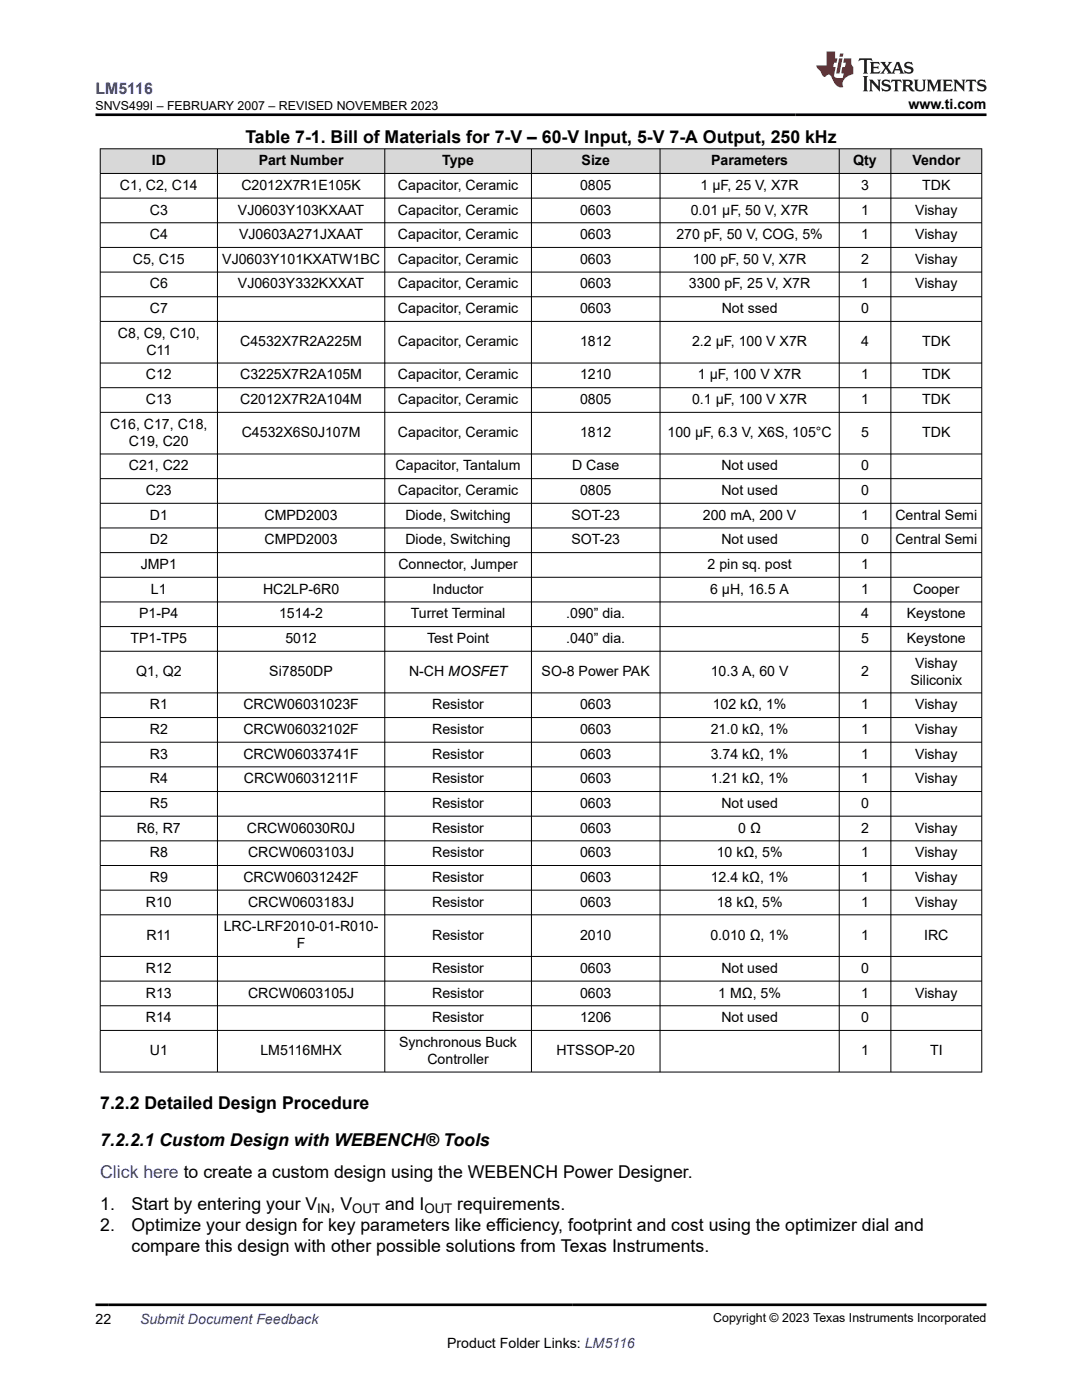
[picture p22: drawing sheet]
<svg xmlns="http://www.w3.org/2000/svg" width="216mm" height="279mm" viewBox="0 0 216 279" stroke-linecap="round" stroke-linejoin="round" font-family="sans-serif">
<defs><g id="words">
<g font-size="3.5">
<text x="49" y="28.5">Table 7-1. Bill of Materials for 7-V – 60-V Input, 5-V 7-A Output, 250 kHz</text>
<text x="20" y="221.3">7.2.2 Detailed Design Procedure</text>
<text x="20" y="228.7">7.2.2.1 Custom Design with WEBENCH® Tools</text>
<text x="20" y="241.4">1.</text>
<text x="20" y="245.7">2.</text>
<text x="26.2" y="245.7">Optimize your design for key parameters like efficiency, footprint and cost using the optimizer dial and</text>
<text x="26.3" y="241.4">Start by entering your V</text>
<text x="66" y="241.4">, V</text>
<text x="76.8" y="241.4">and I</text>
<text x="91.2" y="241.4">requirements.</text>
<text x="26.2" y="249.9">compare this design with other possible solutions from Texas Instruments.</text>
</g>
<text font-size="3.5" fill="#00f" x="20" y="235.1">Click here to create a custom design using the WEBENCH Power Designer.</text>
<text font-size="3.2" fill="#00f" x="19" y="18.7">LM5116</text>
<g font-size="2.8">
<text x="181.3" y="21.8">www.ti.com</text>
<text x="30.3" y="33">ID</text>
<text x="51.6" y="33">Part Number</text>
<text x="88.2" y="33">Type</text>
<text x="116" y="33">Size</text>
<text x="141.9" y="33">Parameters</text>
<text x="170.3" y="33">Qty</text>
<text x="182" y="33">Vendor</text>
<text x="23.9" y="37.9">C1, C2, C14</text>
<text x="48.2" y="37.9">C2012X7R1E105K</text>
<text x="79.4" y="37.9">Capacitor, Ceramic</text>
<text x="115.7" y="37.9">0805</text>
<text x="139.8" y="37.9">1 µF, 25 V, X7R</text>
<text x="171.8" y="37.9">3</text>
<text x="184" y="37.9">TDK</text>
<text x="29.9" y="42.8">C3</text>
<text x="29.9" y="47.7">C4</text>
<text x="47.5" y="42.8">VJ0603Y103KXAAT</text>
<text x="47.7" y="47.7">VJ0603A271JXAAT</text>
<text x="79.4" y="42.8">Capacitor, Ceramic</text>
<text x="79.4" y="47.7">Capacitor, Ceramic</text>
<text x="115.7" y="42.8">0603</text>
<text x="115.7" y="47.7">0603</text>
<text x="135" y="47.7">270 pF, 50 V, COG, 5%</text>
<text x="137.8" y="42.8">0.01 µF, 50 V, X7R</text>
<text x="171.8" y="42.8">1</text>
<text x="171.8" y="47.7">1</text>
<text x="182.6" y="42.8">Vishay</text>
<text x="182.6" y="47.7">Vishay</text>
<text x="26.5" y="52.7">C5, C15</text>
<text x="44.3" y="52.7">VJ0603Y101KXATW1BC</text>
<text x="79.4" y="52.7">Capacitor, Ceramic</text>
<text x="115.7" y="52.7">0603</text>
<text x="138.3" y="52.7">100 pF, 50 V, X7R</text>
<text x="171.8" y="52.7">2</text>
<text x="182.6" y="52.7">Vishay</text>
<text x="29.9" y="57.6">C6</text>
<text x="47.5" y="57.6">VJ0603Y332KXXAT</text>
<text x="79.4" y="57.6">Capacitor, Ceramic</text>
<text x="115.7" y="57.6">0603</text>
<text x="137.5" y="57.6">3300 pF, 25 V, X7R</text>
<text x="171.8" y="57.6">1</text>
<text x="182.6" y="57.6">Vishay</text>
<text x="29.9" y="62.5">C7</text>
<text x="79.4" y="62.5">Capacitor, Ceramic</text>
<text x="115.7" y="62.5">0603</text>
<text x="144" y="62.5">Not ssed</text>
<text x="171.8" y="62.5">0</text>
<text x="23.5" y="67.4">C8, C9, C10,</text>
<text x="29.2" y="70.8">C11</text>
<text x="47.9" y="69.1">C4532X7R2A225M</text>
<text x="79.4" y="69.1">Capacitor, Ceramic</text>
<text x="115.7" y="69.1">1812</text>
<text x="138.1" y="69.1">2.2 µF, 100 V X7R</text>
<text x="171.8" y="69.1">4</text>
<text x="184" y="69.1">TDK</text>
<text x="29.1" y="75.7">C12</text>
<text x="47.9" y="75.7">C3225X7R2A105M</text>
<text x="79.4" y="75.7">Capacitor, Ceramic</text>
<text x="115.7" y="75.7">1210</text>
<text x="139.3" y="75.7">1 µF, 100 V X7R</text>
<text x="171.8" y="75.7">1</text>
<text x="184" y="75.7">TDK</text>
<text x="29.1" y="80.6">C13</text>
<text x="47.9" y="80.6">C2012X7R2A104M</text>
<text x="79.4" y="80.6">Capacitor, Ceramic</text>
<text x="115.7" y="80.6">0805</text>
<text x="138.1" y="80.6">0.1 µF, 100 V X7R</text>
<text x="171.8" y="80.6">1</text>
<text x="184" y="80.6">TDK</text>
<text x="22" y="85.6">C16, C17, C18,</text>
<text x="25.7" y="89">C19, C20</text>
<text x="48.2" y="87.3">C4532X6S0J107M</text>
<text x="79.4" y="87.3">Capacitor, Ceramic</text>
<text x="115.7" y="87.3">1812</text>
<text x="133.2" y="87.3">100 µF, 6.3 V, X6S, 105°C</text>
<text x="171.8" y="87.3">5</text>
<text x="184" y="87.3">TDK</text>
<text x="25.7" y="93.9">C21, C22</text>
<text x="78.9" y="93.9">Capacitor, Tantalum</text>
<text x="114.2" y="93.9">D Case</text>
<text x="143.9" y="93.9">Not used</text>
<text x="171.8" y="93.9">0</text>
<text x="29.1" y="98.8">C23</text>
<text x="79.4" y="98.8">Capacitor, Ceramic</text>
<text x="115.7" y="98.8">0805</text>
<text x="143.9" y="98.8">Not used</text>
<text x="171.8" y="98.8">0</text>
<text x="29.9" y="103.7">D1</text>
<text x="52.8" y="103.7">CMPD2003</text>
<text x="80.9" y="103.7">Diode, Switching</text>
<text x="114" y="103.7">SOT-23</text>
<text x="140.2" y="103.7">200 mA, 200 V</text>
<text x="171.8" y="103.7">1</text>
<text x="178.7" y="103.7">Central Semi</text>
<text x="28.1" y="113.6">JMP1</text>
<text x="29.9" y="108.6">D2</text>
<text x="52.8" y="108.6">CMPD2003</text>
<text x="79.5" y="113.6">Connector, Jumper</text>
<text x="80.9" y="108.6">Diode, Switching</text>
<text x="114" y="108.6">SOT-23</text>
<text x="141.2" y="113.6">2 pin sq. post</text>
<text x="143.9" y="108.6">Not used</text>
<text x="171.8" y="108.6">0</text>
<text x="171.8" y="113.6">1</text>
<text x="178.7" y="108.6">Central Semi</text>
<text x="30.1" y="118.5">L1</text>
<text x="52.5" y="118.5">HC2LP-6R0</text>
<text x="86.3" y="118.5">Inductor</text>
<text x="141.7" y="118.5">6 µH, 16.5 A</text>
<text x="171.8" y="118.5">1</text>
<text x="182.2" y="118.5">Cooper</text>
<text x="27.8" y="123.4">P1-P4</text>
<text x="55.7" y="123.4">1514-2</text>
<text x="82" y="123.4">Turret Terminal</text>
<text x="113" y="123.4">.090” dia.</text>
<text x="171.8" y="123.4">4</text>
<text x="180.9" y="123.4">Keystone</text>
<text x="26.1" y="128.3">TP1-TP5</text>
<text x="56.9" y="128.3">5012</text>
<text x="85.2" y="128.3">Test Point</text>
<text x="113" y="128.3">.040” dia.</text>
<text x="171.8" y="128.3">5</text>
<text x="180.9" y="128.3">Keystone</text>
<text x="27.1" y="134.9">Q1, Q2</text>
<text x="53.7" y="134.9">Si7850DP</text>
<text x="81.6" y="134.9">N-CH MOSFET</text>
<text x="108.1" y="134.9">SO-8 Power PAK</text>
<text x="141.8" y="134.9">10.3 A, 60 V</text>
<text x="171.8" y="134.9">2</text>
<text x="181.7" y="136.6">Siliconix</text>
<text x="182.6" y="133.2">Vishay</text>
<text x="29.9" y="141.6">R1</text>
<text x="48.6" y="141.6">CRCW06031023F</text>
<text x="86.2" y="141.6">Resistor</text>
<text x="115.7" y="141.6">0603</text>
<text x="142.2" y="141.6">102 kΩ, 1%</text>
<text x="171.8" y="141.6">1</text>
<text x="182.6" y="141.6">Vishay</text>
<text x="29.9" y="146.5">R2</text>
<text x="48.6" y="146.5">CRCW06032102F</text>
<text x="86.2" y="146.5">Resistor</text>
<text x="115.7" y="146.5">0603</text>
<text x="141.8" y="146.5">21.0 kΩ, 1%</text>
<text x="171.8" y="146.5">1</text>
<text x="182.6" y="146.5">Vishay</text>
<text x="29.9" y="151.4">R3</text>
<text x="48.6" y="151.4">CRCW06033741F</text>
<text x="86.2" y="151.4">Resistor</text>
<text x="115.7" y="151.4">0603</text>
<text x="141.8" y="151.4">3.74 kΩ, 1%</text>
<text x="171.8" y="151.4">1</text>
<text x="182.6" y="151.4">Vishay</text>
<text x="29.9" y="156.3">R4</text>
<text x="29.9" y="161.2">R5</text>
<text x="48.7" y="156.3">CRCW06031211F</text>
<text x="86.2" y="156.3">Resistor</text>
<text x="86.2" y="161.2">Resistor</text>
<text x="115.7" y="156.3">0603</text>
<text x="115.7" y="161.2">0603</text>
<text x="141.8" y="156.3">1.21 kΩ, 1%</text>
<text x="143.9" y="161.2">Not used</text>
<text x="171.8" y="156.3">1</text>
<text x="171.8" y="161.2">0</text>
<text x="182.6" y="156.3">Vishay</text>
<text x="27.3" y="166.2">R6, R7</text>
<text x="49.3" y="166.2">CRCW06030R0J</text>
<text x="86.2" y="166.2">Resistor</text>
<text x="115.7" y="166.2">0603</text>
<text x="147.3" y="166.2">0 Ω</text>
<text x="171.8" y="166.2">2</text>
<text x="182.6" y="166.2">Vishay</text>
<text x="29.9" y="171.1">R8</text>
<text x="49.5" y="171.1">CRCW0603103J</text>
<text x="86.2" y="171.1">Resistor</text>
<text x="115.7" y="171.1">0603</text>
<text x="143" y="171.1">10 kΩ, 5%</text>
<text x="171.8" y="171.1">1</text>
<text x="182.6" y="171.1">Vishay</text>
<text x="29.9" y="176">R9</text>
<text x="48.6" y="176">CRCW06031242F</text>
<text x="86.2" y="176">Resistor</text>
<text x="115.7" y="176">0603</text>
<text x="141.8" y="176">12.4 kΩ, 1%</text>
<text x="171.8" y="176">1</text>
<text x="182.6" y="176">Vishay</text>
<text x="29.1" y="180.9">R10</text>
<text x="44.6" y="185.8">LRC-LRF2010-01-R010-</text>
<text x="49.5" y="180.9">CRCW0603183J</text>
<text x="86.2" y="180.9">Resistor</text>
<text x="115.7" y="180.9">0603</text>
<text x="143" y="180.9">18 kΩ, 5%</text>
<text x="171.8" y="180.9">1</text>
<text x="182.6" y="180.9">Vishay</text>
<text x="29.2" y="187.5">R11</text>
<text x="59.2" y="189.2">F</text>
<text x="86.2" y="187.5">Resistor</text>
<text x="115.7" y="187.5">2010</text>
<text x="141.7" y="187.5">0.010 Ω, 1%</text>
<text x="171.8" y="187.5">1</text>
<text x="184.4" y="187.5">IRC</text>
<text x="29.1" y="194.2">R12</text>
<text x="86.2" y="194.2">Resistor</text>
<text x="115.7" y="194.2">0603</text>
<text x="143.9" y="194.2">Not used</text>
<text x="171.8" y="194.2">0</text>
<text x="29.1" y="199.1">R13</text>
<text x="29.1" y="204">R14</text>
<text x="49.5" y="199.1">CRCW0603105J</text>
<text x="86.2" y="199.1">Resistor</text>
<text x="86.2" y="204">Resistor</text>
<text x="115.7" y="199.1">0603</text>
<text x="115.7" y="204">1206</text>
<text x="143.3" y="199.1">1 MΩ, 5%</text>
<text x="143.9" y="204">Not used</text>
<text x="171.8" y="199.1">1</text>
<text x="171.8" y="204">0</text>
<text x="182.6" y="199.1">Vishay</text>
<text x="79.6" y="208.9">Synchronous Buck</text>
<text x="29.9" y="210.6">U1</text>
<text x="52" y="210.6">LM5116MHX</text>
<text x="85.3" y="212.3">Controller</text>
<text x="111" y="210.6">HTSSOP-20</text>
<text x="171.8" y="210.6">1</text>
<text x="185.6" y="210.6">TI</text>
<text x="19" y="264.2">22</text>
<text x="89.2" y="269">Product Folder Links: LM5116</text>
</g>
<text font-size="2.8" fill="#00f" x="27.9" y="264.2">Submit Document Feedback</text>
<g font-size="2.6">
<text x="63.3" y="242.1">IN</text>
<text x="70.3" y="242.1">OUT</text>
<text x="84.7" y="242.1">OUT</text>
</g>
<g font-size="2.5">
<text x="19.1" y="21.9">SNVS499I – FEBRUARY 2007 – REVISED NOVEMBER 2023</text>
<text x="142.3" y="263.9">Copyright © 2023 Texas Instruments Incorporated</text>
</g>
</g></defs>
<g fill="#d8d8d8">
<path d="M20 29.7h175.9v4.9h-175.9z" fill-rule="evenodd"/>
<path d="M20.1 29.8h23.2v4.8h-23.2z" fill-rule="evenodd"/>
<path d="M43.5 29.8h33.2v4.8h-33.2z" fill-rule="evenodd"/>
<path d="M76.8 29.8h29.2v4.8h-29.2z" fill-rule="evenodd"/>
<path d="M106.1 29.8h25.5v4.8h-25.5z" fill-rule="evenodd"/>
<path d="M131.8 29.8h35.6v4.8h-35.6z" fill-rule="evenodd"/>
<path d="M167.5 29.8h10.2v4.8h-10.2z" fill-rule="evenodd"/>
<path d="M177.8 29.8h18v4.8h-18z" fill-rule="evenodd"/>
</g>
<g fill="none" stroke="#000" stroke-width=".2">
<path d="M19.9 29.7h176.1M19.9 34.6h176.1M19.9 39.5h176.1M20 29.6v184.4M43.4 29.6v184.4M76.8 29.6v184.4M106 29.6v184.4M131.7 29.6v184.4M167.5 29.6v184.4M177.8 29.6v184.4M195.9 29.6v184.4M19.9 44.5h176.1"/>
<path d="M19.9 49.4h176.1M19.9 54.3h176.1M19.9 59.2h176.1M19.9 64.1h176.1M19.9 72.5h176.1M19.9 77.4h176.1M19.9 82.3h176.1M19.9 90.6h176.1M19.9 95.5h176.1M19.9 100.4h176.1M19.9 105.4h176.1M19.9 110.3h176.1"/>
<path d="M19.9 115.2h176.1M19.9 120.1h176.1M19.9 125.1h176.1M19.9 130h176.1M19.9 138.3h176.1M19.9 143.2h176.1M19.9 148.1h176.1M19.9 153h176.1M19.9 158h176.1M19.9 162.9h176.1M19.9 167.8h176.1M19.9 172.7h176.1"/>
<path d="M19.9 177.7h176.1M19.9 182.6h176.1M19.9 190.9h176.1M19.9 195.8h176.1M19.9 200.7h176.1M19.9 205.6h176.1M19.9 214h176.1"/>
</g>
<path d="M171.5 11.6l-.2 .6 .5-.2h.6v.1v2.2l-.2 .4h1l-.2-.4v-2.2v-.1h.5l.5 .2-.1-.6zM173.6 12.4l.2 .3v1.6l-.2 .4h1.9l.1-.6a1.08 1.08 0 0 1-1.3 .2v-.7h.6l.4 .2v-.7l-.4 .2h-.6v-.5l.2-.2a1 1 0 0 1 1 .3l-.1-.5zM175.7 12.4l.9 1.1-1 1.2h.9l-.2-.2 .5-.8 .4 .8-.2 .2h1.6l-.2-.2 .2-.5h.9l.1 .5-.1 .2h.9l-.2-.4-.8-1.9h-.5l-.9 2.1-.9-1.1 .9-1h-.8l.2 .2-.4 .6-.4-.6 .2-.2zM179 12.8l.4 1h-.7zM180.7 12.5a.65 .65 0 0 0-.2 .7 .65 .65 0 0 0 .6 .5l.6 .1 .1 .3a.79 .79 0 0 1-.7 .4 .79 .79 0 0 1-.7-.5l.1 .7 .2-.1a.93 .93 0 0 0 1.1 0 .93 .93 0 0 0 .4-.9 1.46 1.46 0 0 0-1.2-.6l-.1-.3a1.09 1.09 0 0 1 1.2 .2l-.2-.6-.1 .1-.5-.2zM172.2 15.2l.2 .4v2.2l-.2 .4h1l-.2-.4v-2.2l.2-.4zM173.4 15.9l.2 .4v1.5l-.2 .4h.8l-.3-.4 .1-1.3 1.6 1.8v-2l.2-.4h-.7l.1 .2 .1 1.1-1.2-1.3zM176.2 16a.65 .65 0 0 0-.2 .8 .65 .65 0 0 0 .6 .4l.6 .2 .1 .2a.79 .79 0 0 1-.7 .4 .79 .79 0 0 1-.7-.5l.1 .7 .2-.1a.93 .93 0 0 0 1.1 .1 .93 .93 0 0 0 .4-1 1.46 1.46 0 0 0-1.2-.5l-.1-.4a1.09 1.09 0 0 1 1.2 .2l-.1-.6-.2 .1-.5-.1zM177.9 15.9l-.1 .6a.63 .63 0 0 1 .8-.3v1.6l-.3 .4h1l-.2-.4v-1.6a.66 .66 0 0 1 .8 .3l-.1-.6zM180 15.9l.2 .4v1.5l-.2 .4h1l-.2-.2-.1-.7h.5l.1 .2a.79 .79 0 0 0 1.2 .6l-1-.9a.61 .61 0 0 0 .6-.6 .61 .61 0 0 0-.5-.7zM180.8 16.2h.1a.47 .47 0 0 1 .5 .1 .47 .47 0 0 1 .1 .5l-.1 .1-.7 .1zM182.3 15.9l.2 .2a2.27 2.27 0 0 0 .4 2 1.04 1.04 0 0 0 1.7-.7v-1.3l.2-.2h-.8l.2 .4v1.1a.6 .6 0 0 1-.6 .6 .6 .6 0 0 1-.6-.6v-1.1l.3-.4zM184.9 15.9l.2 .4v1.5l-.2 .4h.8l-.3-.4v-1.4l.9 1.9 .9-1.9v1.4l-.3 .4h1l-.2-.4v-1.5l.2-.4h-.8l-.7 1.5-.6-1.5zM188.1 15.9l.2 .4v1.5l-.2 .4h1.9l.1-.6a1.09 1.09 0 0 1-1.3 .2v-.7h.6l.4 .2v-.6l-.4 .2h-.6v-.6l.2-.1a1.01 1.01 0 0 1 1 .3l-.1-.6zM190.2 15.9l.3 .4v1.5l-.3 .4h.8l-.2-.4v-1.3l1.6 1.8v-2l.2-.4h-.7l.2 .2v1.1l-1.2-1.3zM192.8 15.9l-.1 .6a.63 .63 0 0 1 .8-.3v1.6l-.3 .4h1l-.2-.4v-1.6a.66 .66 0 0 1 .8 .3l-.1-.6zM195.2 16a.65 .65 0 0 0-.2 .8 .65 .65 0 0 0 .6 .4l.6 .2 .2 .2a.79 .79 0 0 1-.7 .4 .79 .79 0 0 1-.7-.5l.1 .7 .2-.1a.93 .93 0 0 0 1 .1 .93 .93 0 0 0 .5-1 1.46 1.46 0 0 0-1.3-.5v-.4a1.09 1.09 0 0 1 1.2 .2l-.2-.6-.2 .1-.5-.1z" fill="#231f20"/>
<path d="M164.9 10.3v2.7h-2l.1 .4 .8 1a.95 .95 0 0 0 1 .9 .59 .59 0 0 1 .5-.4 .59 .59 0 0 1 .5 .3l.4 .8a1.59 1.59 0 0 0 2.1 1.4 1.61 1.61 0 0 1 1-2.3l1-.3-.1-1.5a1.59 1.59 0 0 1-.3-1.7h-1.5l-.2 .9h.6l-.2 .9h-.5l-.2 .9v.3l.4 .1-.1 .9h-.7a.73 .73 0 0 1-1-.7l.3-1.5h-.5l.1-.9h.5l.2-.9h-.5v-1.3zM167.4 11.6l-.6 3.1h.7l.6-3.1zM167.6 10.7l-.1 .6h.7l.1-.6z" fill="#ed1c24"/>
<path d="M19 22.9h177.8M19 260.4h177.8" fill="none" stroke="#000" stroke-width=".53"/>
<use href="#words"/>
</svg>
